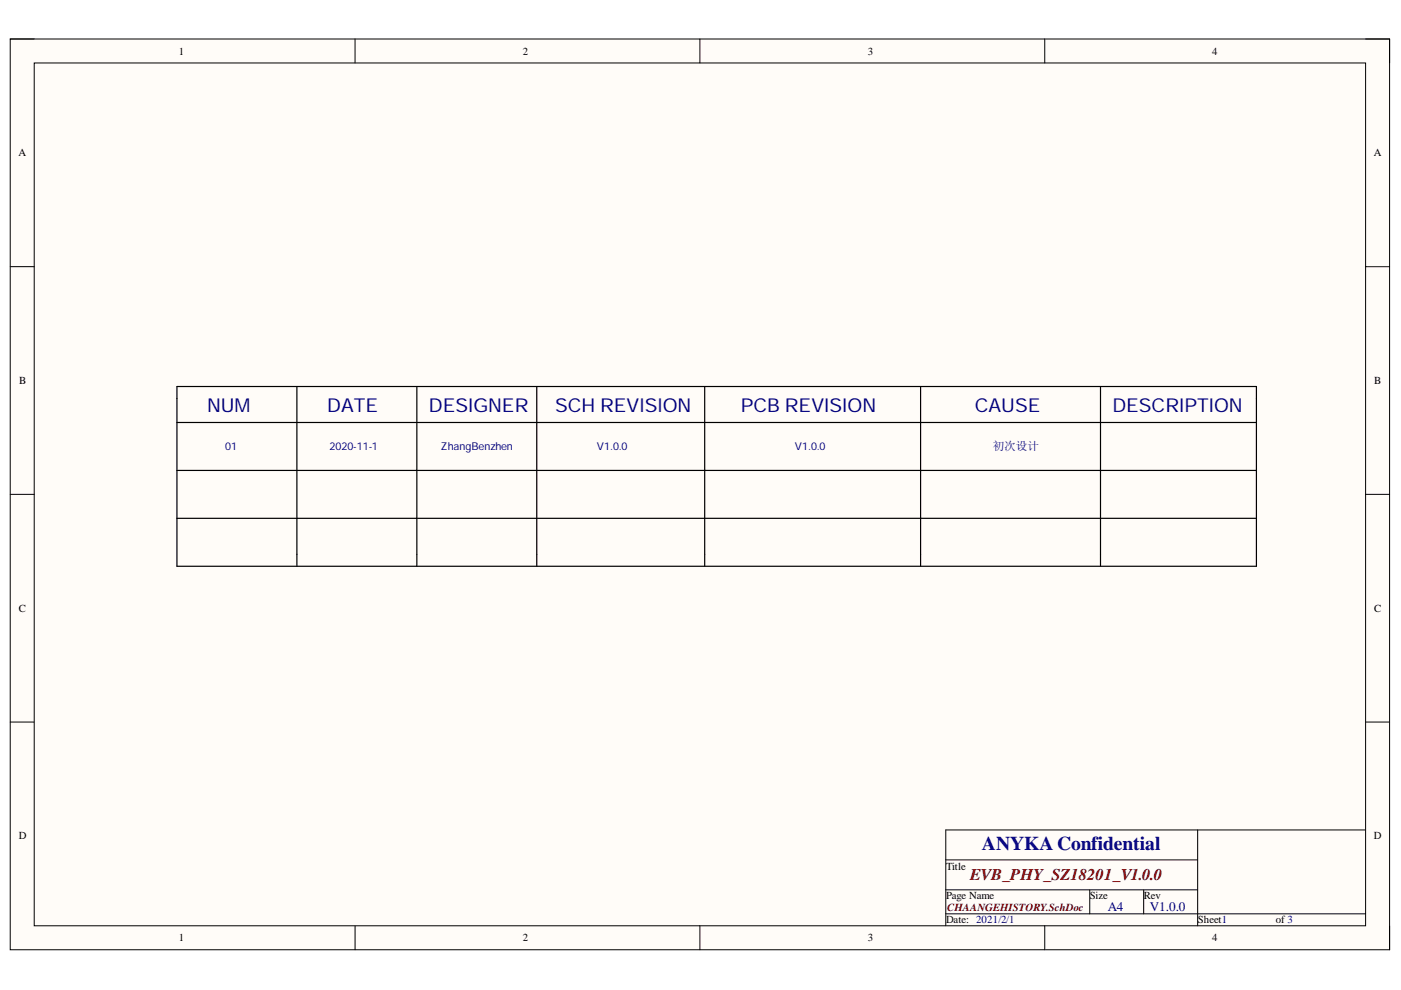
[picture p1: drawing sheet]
<svg xmlns="http://www.w3.org/2000/svg" width="297mm" height="210mm" viewBox="0 0 297 210" stroke-linecap="round" stroke-linejoin="round" font-family="sans-serif">
<defs><g id="words">
<g font-size="4.1" fill="#000080">
<text x="43.9" y="87.4">NUM</text>
<text x="69.4" y="87.4">DATE</text>
<text x="90.9" y="87.4">DESIGNER</text>
<text x="117.7" y="87.4">SCH REVISION</text>
<text x="157.1" y="87.4">PCB REVISION</text>
<text x="206.7" y="87.4">CAUSE</text>
<text x="235.9" y="87.4">DESCRIPTION</text>
<text x="208.2" y="180.1">ANYKA Confidential</text>
</g>
<text font-size="3.5" fill="#800000" x="205.7" y="186.6">EVB_PHY_SZ18201_V1.0.0</text>
<g font-size="2.8" fill="#000080">
<text x="234.9" y="193.1">A4</text>
<text x="243.8" y="193.1">V1.0.0</text>
</g>
<text font-size="2.5" fill="#000080" x="210.5" y="95.4">初次设计</text>
<g font-size="2.3">
<text x="37.9" y="11.6">1</text>
<text x="110.8" y="11.6">2</text>
<text x="184" y="11.6">3</text>
<text x="257" y="11.6">4</text>
<text x="3.9" y="33.1">A</text>
<text x="291.3" y="33.1">A</text>
<text x="4.1" y="81.4">B</text>
<text x="291.4" y="81.4">B</text>
<text x="4" y="129.7">C</text>
<text x="291.4" y="129.7">C</text>
<text x="4" y="177.9">D</text>
<text x="291.3" y="177.9">D</text>
<text x="200.6" y="184.4">Title</text>
<text x="200.6" y="190.7">Page Name</text>
<text x="231" y="190.7">Size</text>
<text x="242.5" y="190.7">Rev</text>
<text x="200.6" y="195.8">Date: 2021/2/1</text>
<text x="254" y="195.8">Sheet1</text>
<text x="270.5" y="195.8">of 3</text>
<text x="37.9" y="199.6">1</text>
<text x="110.8" y="199.6">2</text>
<text x="184" y="199.6">3</text>
<text x="257" y="199.6">4</text>
</g>
<g font-size="2.3" fill="#000080">
<text x="47.7" y="95.4">01</text>
<text x="69.9" y="95.4">2020-11-1</text>
<text x="93.5" y="95.4">ZhangBenzhen</text>
<text x="126.6" y="95.4">V1.0.0</text>
<text x="168.5" y="95.4">V1.0.0</text>
</g>
<text font-size="2.3" fill="#800000" x="200.8" y="193.2">CHAANGEHISTORY.SchDoc</text>
</g></defs>
<path d="M2.2 8.3h292.4v193.1h-292.4z" fill-rule="evenodd" fill="#fffcf8"/>
<path d="M2.2 8.3h292.4v193.1h-292.4z" fill="none" stroke="#000" stroke-width=".21"/>
<path d="M7.3 13.4h282.2v182.9h-282.2z" fill-rule="evenodd" fill="#fffcf8"/>
<g fill="none" stroke="#000" stroke-width=".21">
<path d="M2.2 8.3h5.1M7.3 13.4h282.2v182.9h-282.2zM75.3 8.3v5M148.4 8.3v5M221.5 8.3v5.1M289.5 8.3h5.1v5.1M2.2 56.5h5.1M289.5 56.5h5.1M2.2 104.8h5.1M289.5 104.8h5.1M2.2 153.1h5.1M289.5 153.1h5.1"/>
<path d="M253.9 176v20.3M289.5 176h-89v20.3M75.3 196.3v5.1M148.4 196.3v5.1M200.5 182.3h53.4M200.5 193.8h89M200.5 188.7h53.4M221.5 196.3v5.1M231 188.7v5.1M242.5 188.7v5.1M294.6 196.3v5.1"/>
</g>
<path d="M37.5 81.9h228.9v38.2h-228.9zM37.5 89.6h228.9M37.5 99.7h228.9M62.9 81.9v38.2M88.4 81.9v38.2M113.8 81.9v38.2M149.4 81.9v38.2M195.2 81.9v38.2M233.3 81.9v38.2M37.5 109.9h228.9" fill="none" stroke="#000" stroke-width=".25"/>
<use href="#words"/>
</svg>
